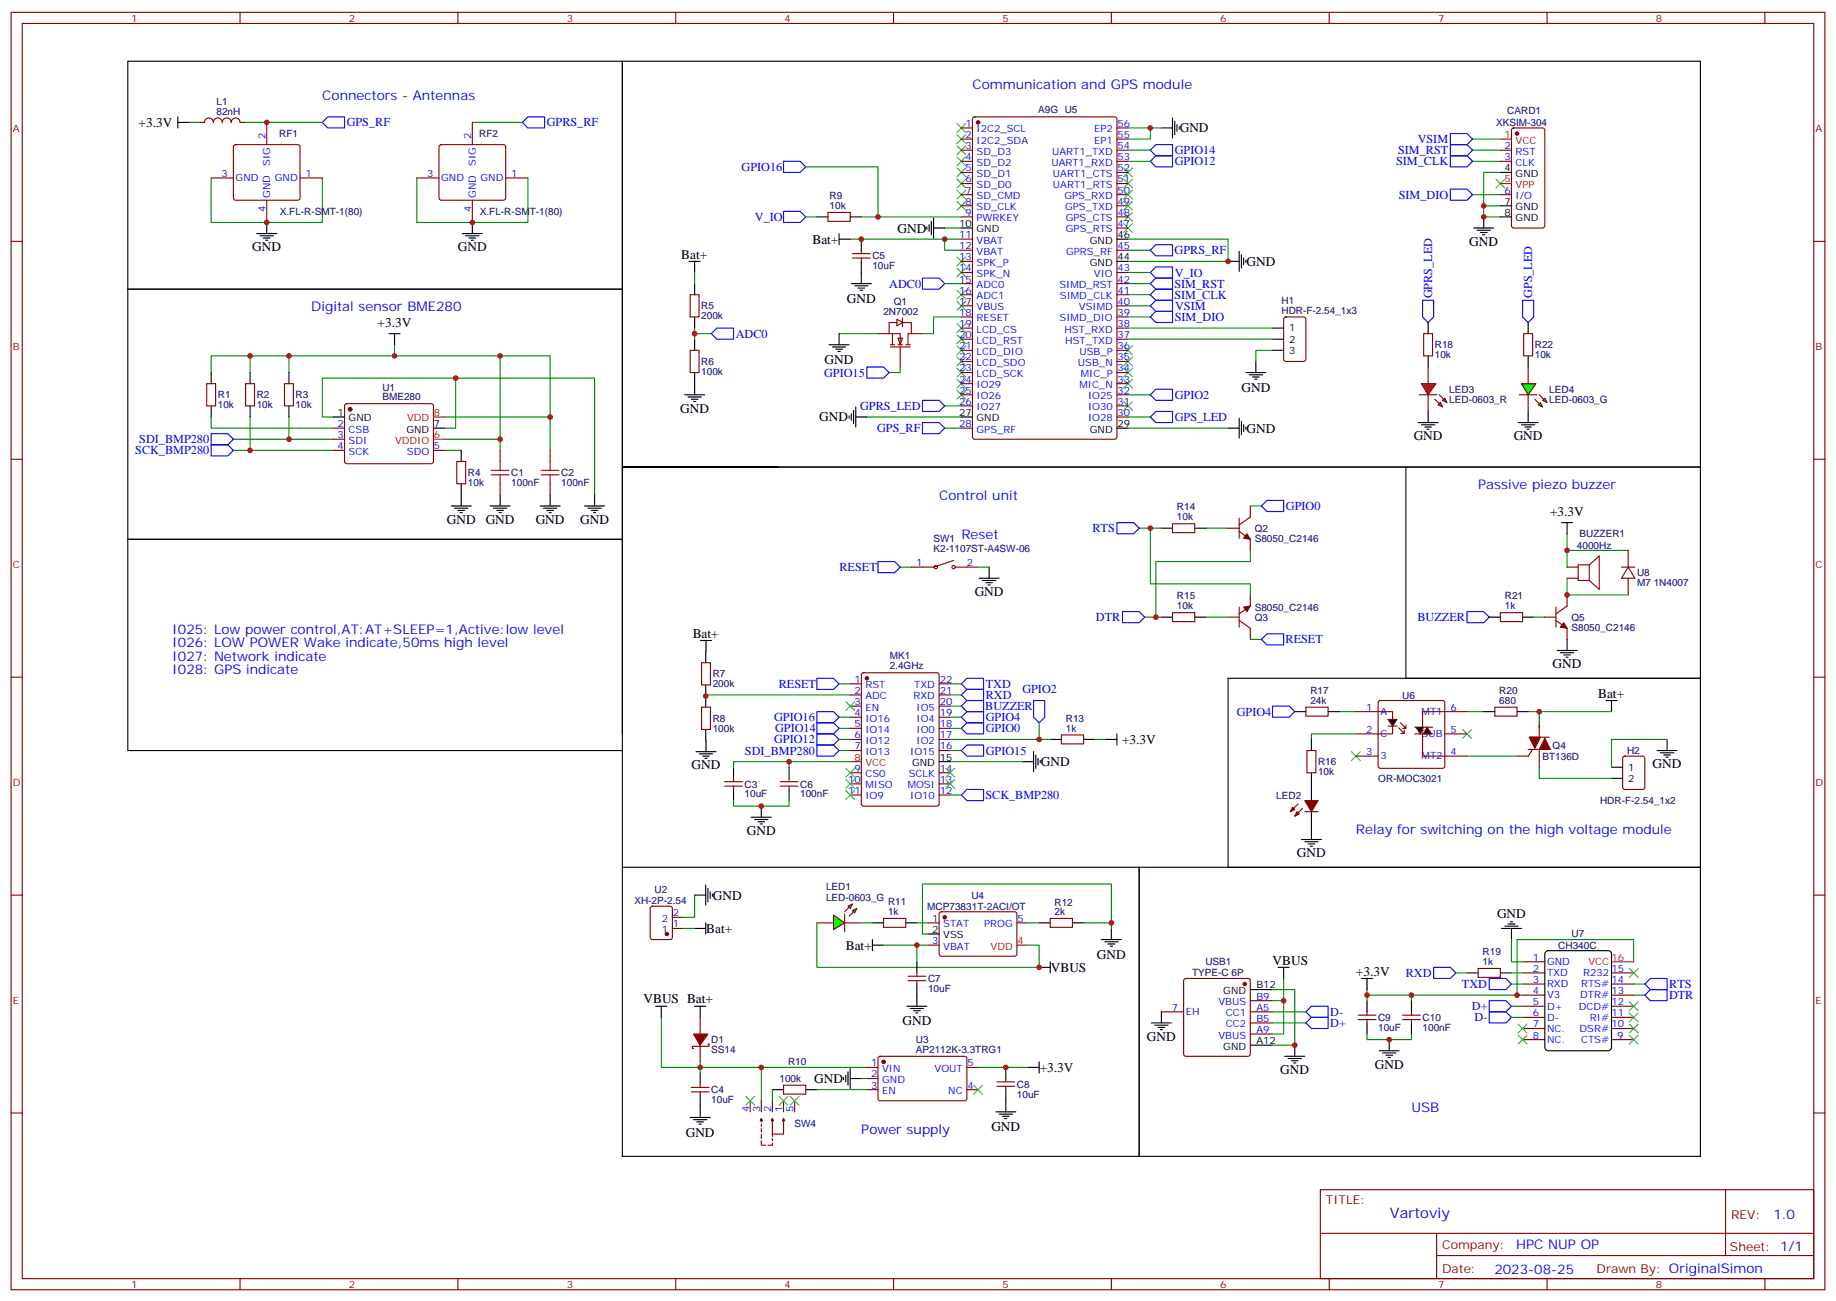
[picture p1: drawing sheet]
<svg xmlns="http://www.w3.org/2000/svg" width="583mm" height="413mm" viewBox="0 0 583 413" stroke-linecap="round" stroke-linejoin="round" font-family="sans-serif">
<defs><g id="words">
<text font-size="4.6" fill="#00f" x="441.2" y="386.5">Vartoviy</text>
<g font-size="4.2" fill="#00f">
<text x="308.7" y="28.3">Communication and GPS module</text>
<text x="102.3" y="31.8">Connectors - Antennas</text>
<text x="98.8" y="98.8">Digital sensor BME280</text>
<text x="469.2" y="155.3">Passive piezo buzzer</text>
<text x="298.1" y="158.8">Control unit</text>
<text x="305.2" y="171.1">Reset</text>
<text x="54.7" y="201.1">I025: Low power control,AT:AT+SLEEP=1,Active:low level</text>
<text x="54.7" y="205.4">I026: LOW POWER Wake indicate,50ms high level</text>
<text x="54.7" y="209.6">I027: Network indicate</text>
<text x="54.7" y="213.8">I028: GPS indicate</text>
<text x="430.4" y="264.6">Relay for switching on the high voltage module</text>
<text x="448" y="352.8">USB</text>
<text x="273.4" y="359.9">Power supply</text>
<text x="562.9" y="386.8">1.0</text>
<text x="481.3" y="396.3">HPC NUP OP</text>
<text x="474.4" y="404.1">2023-08-25</text>
</g>
<g font-size="4.2">
<text x="44" y="40.3">+3.3V</text>
<text x="374.5" y="42">GND</text>
<text x="257.9" y="77.3">Bat+</text>
<text x="284.9" y="73.8">GND</text>
<text x="466.4" y="78">GND</text>
<text x="80.1" y="79.8">GND</text>
<text x="145.3" y="79.8">GND</text>
<text x="216.3" y="82.2">Bat+</text>
<text x="395.6" y="84.3">GND</text>
<text x="268.8" y="96.1">GND</text>
<text x="119.9" y="103.8">+3.3V</text>
<text x="261.8" y="115.5">GND</text>
<text x="394.1" y="124.3">GND</text>
<text x="215.9" y="130.9">GND</text>
<text x="260" y="133.7">GND</text>
<text x="395.6" y="137.3">GND</text>
<text x="448.7" y="139.7">GND</text>
<text x="480.5" y="139.7">GND</text>
<text x="141.8" y="166.2">GND</text>
<text x="154.2" y="166.2">GND</text>
<text x="170" y="166.2">GND</text>
<text x="184.1" y="166.2">GND</text>
<text x="492" y="163.8">+3.3V</text>
<text x="309.4" y="189.1">GND</text>
<text x="219.9" y="202.5">Bat+</text>
<text x="492.8" y="212.1">GND</text>
<text x="507.3" y="221.6">Bat+</text>
<text x="356.2" y="236">+3.3V</text>
<text x="219.5" y="244.2">GND</text>
<text x="330.4" y="243.2">GND</text>
<text x="524.6" y="243.8">GND</text>
<text x="237.1" y="265">GND</text>
<text x="411.7" y="272">GND</text>
<text x="226.3" y="285.4">GND</text>
<text x="475.2" y="291.4">GND</text>
<text x="224.2" y="296">Bat+</text>
<text x="268.5" y="301.3">Bat+</text>
<text x="348.2" y="304.2">GND</text>
<text x="333.6" y="308.4">VBUS</text>
<text x="403.9" y="306.2">VBUS</text>
<text x="430.4" y="309.8">+3.3V</text>
<text x="204.3" y="318.2">VBUS Bat+</text>
<text x="286.5" y="325.4">GND</text>
<text x="364.1" y="330.2">GND</text>
<text x="330" y="340.1">+3.3V</text>
<text x="406.4" y="340.8">GND</text>
<text x="436.4" y="339.1">GND</text>
<text x="258.4" y="343.6">GND</text>
<text x="314.7" y="358.9">GND</text>
<text x="217.7" y="360.7">GND</text>
</g>
<g font-size="3.9" fill="#00f">
<text x="110" y="40.1">GPS_RF</text>
<text x="173.5" y="40.1">GPRS_RF</text>
<text x="450" y="45.4">VSIM</text>
<text x="372.9" y="48.9">GPIO14</text>
<text x="372.9" y="52.4">GPIO12</text>
<text x="443.1" y="52.4">SIM_CLK</text>
<text x="443.8" y="48.9">SIM_RST</text>
<text x="235.4" y="54.2">GPIO16</text>
<text x="444" y="63">SIM_DIO</text>
<text x="239.6" y="70.1">V_IO</text>
<text x="372.9" y="80.7">GPRS_RF</text>
<text x="372.9" y="87.7">V_IO</text>
<text x="282.3" y="91.3">ADC0</text>
<text x="372.8" y="94.8">SIM_CLK</text>
<text x="372.8" y="91.3">SIM_RST</text>
<text x="454.6" y="94.7" transform="rotate(-90 454.6 94.7)">GPRS_LED</text>
<text x="486.3" y="94.6" transform="rotate(-90 486.3 94.6)">GPS_LED</text>
<text x="372.9" y="101.9">SIM_DIO</text>
<text x="373" y="98.3">VSIM</text>
<text x="233.5" y="107.1">ADC0</text>
<text x="261.6" y="119.5">GPIO15</text>
<text x="273" y="130.1">GPRS_LED</text>
<text x="372.9" y="126.5">GPIO2</text>
<text x="278.4" y="137.1">GPS_RF</text>
<text x="372.9" y="133.6">GPS_LED</text>
<text x="44.2" y="140.6">SDI_BMP280</text>
<text x="42.9" y="144.2">SCK_BMP280</text>
<text x="408.2" y="161.8">GPIO0</text>
<text x="346.8" y="168.9">RTS</text>
<text x="266.5" y="181.3">RESET</text>
<text x="347.9" y="197.1">DTR</text>
<text x="449.9" y="197.1">BUZZER</text>
<text x="408.1" y="204.2">RESET</text>
<text x="247.2" y="218.2">RESET</text>
<text x="312.9" y="218.3">TXD</text>
<text x="312.9" y="221.8">RXD</text>
<text x="324.5" y="220">GPIO2</text>
<text x="312.7" y="225.3">BUZZER</text>
<text x="392.6" y="227.1">GPIO4</text>
<text x="245.7" y="228.8">GPIO16</text>
<text x="246" y="232.4">GPIO14</text>
<text x="312.9" y="232.4">GPIO0</text>
<text x="312.9" y="228.8">GPIO4</text>
<text x="236.5" y="239.4">SDI_BMP280</text>
<text x="245.7" y="235.9">GPIO12</text>
<text x="312.9" y="239.4">GPIO15</text>
<text x="312.8" y="253.6">SCK_BMP280</text>
<text x="446.2" y="310">RXD</text>
<text x="464.1" y="313.5">TXD</text>
<text x="529.8" y="317.1">DTR</text>
<text x="529.9" y="313.5">RTS</text>
<text x="422.3" y="322.3">D-</text>
<text x="467.2" y="320.5">D+</text>
<text x="422.2" y="325.9">D+</text>
<text x="468" y="324.1">D-</text>
</g>
<g font-size="3.9" fill="#800">
<text x="420.9" y="382.1">TITLE:</text>
<text x="549.5" y="386.8">REV:</text>
<text x="457.8" y="396.3">Company:</text>
<text x="549.1" y="396.9">Sheet: 1/1</text>
<text x="457.8" y="404">Date:</text>
<text x="506.8" y="404.1">Drawn By: OriginalSimon</text>
</g>
<g font-size="3.2" fill="#800">
<text x="41.6" y="6.9">1</text>
<text x="110.8" y="6.9">2</text>
<text x="179.9" y="6.9">3</text>
<text x="249.1" y="6.9">4</text>
<text x="318.2" y="6.9">5</text>
<text x="387.3" y="6.9">6</text>
<text x="456.5" y="6.9">7</text>
<text x="525.6" y="6.9">8</text>
<text x="4.1" y="42">A</text>
<text x="576.3" y="42">A</text>
<text x="4.1" y="111.2">B</text>
<text x="576.3" y="111.2">B</text>
<text x="4.1" y="180.3">C</text>
<text x="576.3" y="180.3">C</text>
<text x="4.1" y="249.4">D</text>
<text x="576.3" y="249.4">D</text>
<text x="4.1" y="318.6">E</text>
<text x="576.3" y="318.6">E</text>
<text x="41.6" y="408.7">1</text>
<text x="110.8" y="408.7">2</text>
<text x="179.9" y="408.7">3</text>
<text x="249.1" y="408.7">4</text>
<text x="318.2" y="408.7">5</text>
<text x="387.3" y="408.7">6</text>
<text x="456.5" y="408.7">7</text>
<text x="525.6" y="408.7">8</text>
</g>
<g font-size="3.2" fill="#000080">
<text x="68.7" y="33.3">L1</text>
<text x="329.6" y="35.8">A9G U5</text>
<text x="68.7" y="36.4">82nH</text>
<text x="474.9" y="40">XKSIM-304</text>
<text x="478.4" y="36.1">CARD1</text>
<text x="88.6" y="43.5">RF1</text>
<text x="152.1" y="43.5">RF2</text>
<text x="263.3" y="63.3">R9</text>
<text x="88.8" y="68.2">X.FL-R-SMT-1(80)</text>
<text x="152.3" y="68.2">X.FL-R-SMT-1(80)</text>
<text x="263.3" y="66.4">10k</text>
<text x="276.9" y="82.3">C5</text>
<text x="276.9" y="85.5">10uF</text>
<text x="222.6" y="101.4">200k</text>
<text x="222.6" y="98.2">R5</text>
<text x="280.4" y="100">2N7002</text>
<text x="283.7" y="96.7">Q1</text>
<text x="406.8" y="99.5">HDR-F-2.54_1x3</text>
<text x="406.8" y="96.4">H1</text>
<text x="455.4" y="113.7">10k</text>
<text x="455.4" y="110.5">R18</text>
<text x="487.2" y="113.7">10k</text>
<text x="487.2" y="110.5">R22</text>
<text x="222.6" y="119">100k</text>
<text x="222.6" y="115.8">R6</text>
<text x="121.4" y="124">U1</text>
<text x="460" y="124.7">LED3</text>
<text x="491.8" y="124.7">LED4</text>
<text x="69.1" y="129.6">10k</text>
<text x="69.1" y="126.4">R1</text>
<text x="81.5" y="129.6">10k</text>
<text x="81.5" y="126.4">R2</text>
<text x="93.8" y="129.6">10k</text>
<text x="93.8" y="126.4">R3</text>
<text x="121.4" y="127">BME280</text>
<text x="460" y="127.9">LED-0603_R</text>
<text x="491.8" y="127.9">LED-0603_G</text>
<text x="148.5" y="154.3">10k</text>
<text x="148.5" y="151.1">R4</text>
<text x="162.3" y="154.3">100nF</text>
<text x="162.3" y="151.1">C1</text>
<text x="178.2" y="154.3">100nF</text>
<text x="178.2" y="151.1">C2</text>
<text x="373.6" y="162">R14</text>
<text x="373.6" y="165.1">10k</text>
<text x="296.3" y="172">SW1</text>
<text x="398.3" y="171.9">S8050_C2146</text>
<text x="398.3" y="168.7">Q2</text>
<text x="501.4" y="170.5">BUZZER1</text>
<text x="296.3" y="175.2">K2-1107ST-A4SW-06</text>
<text x="500.6" y="174">4000Hz</text>
<text x="519.6" y="182.8">U8</text>
<text x="373.6" y="190.2">R15</text>
<text x="477.7" y="190.2">R21</text>
<text x="519.6" y="186">M7 1N4007</text>
<text x="373.6" y="193.4">10k</text>
<text x="398.3" y="194">S8050_C2146</text>
<text x="398.3" y="197.2">Q3</text>
<text x="477.7" y="193.4">1k</text>
<text x="498.8" y="197">Q5</text>
<text x="498.8" y="200.1">S8050_C2146</text>
<text x="282.4" y="209">MK1</text>
<text x="226.2" y="214.9">R7</text>
<text x="282.4" y="212.2">2.4GHz</text>
<text x="226.2" y="218.1">200k</text>
<text x="415.9" y="220.1">R17</text>
<text x="445.1" y="221.7">U6</text>
<text x="475.9" y="220.3">R20</text>
<text x="415.9" y="223.3">24k</text>
<text x="475.9" y="223.3">680</text>
<text x="226.2" y="232.2">100k</text>
<text x="226.2" y="229.1">R8</text>
<text x="338.3" y="232.2">1k</text>
<text x="338.3" y="229">R13</text>
<text x="492.8" y="237.6">Q4</text>
<text x="516.5" y="239.3">H2</text>
<text x="418.4" y="246">10k</text>
<text x="418.4" y="242.8">R16</text>
<text x="489.6" y="241.1">BT136D</text>
<text x="236.4" y="249.9">C3</text>
<text x="254" y="249.9">C6</text>
<text x="437.5" y="248.1">OR-MOC3021</text>
<text x="236.4" y="253">10uF</text>
<text x="254" y="253">100nF</text>
<text x="405.1" y="253.4">LED2</text>
<text x="507.9" y="255.2">HDR-F-2.54_1x2</text>
<text x="201.4" y="286.9">XH-2P-2.54</text>
<text x="207.8" y="283.4">U2</text>
<text x="262.2" y="285.8">LED-0603_G</text>
<text x="262.2" y="282.6">LED1</text>
<text x="281.9" y="287.2">R11</text>
<text x="308.3" y="285.1">U4</text>
<text x="334.7" y="287.3">R12</text>
<text x="281.9" y="290.4">1k</text>
<text x="294.3" y="288.7">MCP73831T-2ACI/OT</text>
<text x="334.7" y="290.4">2k</text>
<text x="498.8" y="297.3">U7</text>
<text x="470.6" y="303.1">R19</text>
<text x="494.6" y="301">CH340C</text>
<text x="294.6" y="311.6">C7</text>
<text x="378.4" y="309.8">TYPE-C 6P</text>
<text x="382.6" y="306.1">USB1</text>
<text x="470.6" y="306.2">1k</text>
<text x="294.6" y="314.8">10uF</text>
<text x="437.4" y="324">C9</text>
<text x="451.6" y="324">C10</text>
<text x="437.4" y="327.1">10uF</text>
<text x="451.6" y="327.1">100nF</text>
<text x="225.8" y="334.2">SS14</text>
<text x="225.8" y="331">D1</text>
<text x="290.7" y="334">AP2112K-3.3TRG1</text>
<text x="290.7" y="330.9">U3</text>
<text x="250.1" y="338.1">R10</text>
<text x="225.8" y="346.9">C4</text>
<text x="247.4" y="343.4">100k</text>
<text x="322.8" y="345.1">C8</text>
<text x="225.8" y="350.1">10uF</text>
<text x="322.8" y="348.3">10uF</text>
<text x="252.2" y="357.5">SW4</text>
</g>
<g font-size="3.2" fill="#00f">
<text x="306.5" y="40.3">1</text>
<text x="354.7" y="40.3">56</text>
<text x="84.3" y="44.1" transform="rotate(-90 84.3 44.1)">2</text>
<text x="149.6" y="44.1" transform="rotate(-90 149.6 44.1)">2</text>
<text x="306.5" y="43.8">2</text>
<text x="306.5" y="47.3">3</text>
<text x="310" y="42">I2C2_SCL</text>
<text x="310" y="45.5">I2C2_SDA</text>
<text x="347.3" y="45.5">EP1</text>
<text x="347.3" y="42">EP2</text>
<text x="354.7" y="47.3">54</text>
<text x="354.7" y="43.8">55</text>
<text x="477.6" y="47.3">2</text>
<text x="85.7" y="52.6" transform="rotate(-90 85.7 52.6)">SIG</text>
<text x="151" y="52.6" transform="rotate(-90 151 52.6)">SIG</text>
<text x="306.5" y="50.8">4</text>
<text x="310" y="49.1">SD_D3</text>
<text x="310" y="52.6">SD_D2</text>
<text x="333.7" y="52.6">UART1_RXD</text>
<text x="334" y="49.1">UART1_TXD</text>
<text x="354.7" y="50.8">53</text>
<text x="477.6" y="50.8">3</text>
<text x="481.1" y="49.1">RST</text>
<text x="481.1" y="52.6">CLK</text>
<text x="70.3" y="56.1">3</text>
<text x="74.8" y="57.5">GND</text>
<text x="87.3" y="57.5">GND</text>
<text x="97" y="56.1">1</text>
<text x="135.6" y="56.1">3</text>
<text x="140.1" y="57.5">GND</text>
<text x="152.5" y="57.5">GND</text>
<text x="162.3" y="56.1">1</text>
<text x="306.5" y="54.4">5</text>
<text x="306.5" y="57.9">6</text>
<text x="310" y="56.1">SD_D1</text>
<text x="310" y="59.7">SD_D0</text>
<text x="334.2" y="56.1">UART1_CTS</text>
<text x="334.2" y="59.7">UART1_RTS</text>
<text x="354.7" y="57.9">51</text>
<text x="354.7" y="54.4">52</text>
<text x="85.7" y="62.8" transform="rotate(-90 85.7 62.8)">GND</text>
<text x="151" y="62.8" transform="rotate(-90 151 62.8)">GND</text>
<text x="306.5" y="61.4">7</text>
<text x="306.5" y="64.9">8</text>
<text x="310" y="63.2">SD_CMD</text>
<text x="337.9" y="63.2">GPS_RXD</text>
<text x="354.7" y="64.9">49</text>
<text x="354.7" y="61.4">50</text>
<text x="477.6" y="61.4">6</text>
<text x="481.1" y="63.2">I/O</text>
<text x="84.3" y="67.3" transform="rotate(-90 84.3 67.3)">4</text>
<text x="149.6" y="67.3" transform="rotate(-90 149.6 67.3)">4</text>
<text x="306.5" y="68.5">9</text>
<text x="310" y="66.7">SD_CLK</text>
<text x="310" y="70.2">PWRKEY</text>
<text x="338.1" y="66.7">GPS_TXD</text>
<text x="338.3" y="70.2">GPS_CTS</text>
<text x="354.7" y="68.5">48</text>
<text x="304.5" y="75.5">11</text>
<text x="310" y="77.3">VBAT</text>
<text x="338.3" y="73.8">GPS_RTS</text>
<text x="354.7" y="72">47</text>
<text x="304.5" y="79.1">12</text>
<text x="304.5" y="82.6">13</text>
<text x="310" y="80.8">VBAT</text>
<text x="338.4" y="80.8">GPRS_RF</text>
<text x="354.7" y="79.1">45</text>
<text x="304.5" y="86.1">14</text>
<text x="304.5" y="89.6">15</text>
<text x="310" y="84.3">SPK_P</text>
<text x="310" y="87.9">SPK_N</text>
<text x="347.2" y="87.9">VIO</text>
<text x="354.7" y="89.6">42</text>
<text x="354.7" y="86.1">43</text>
<text x="304.5" y="93.2">16</text>
<text x="310" y="91.4">ADC0</text>
<text x="310" y="94.9">ADC1</text>
<text x="336.3" y="91.4">SIMD_RST</text>
<text x="336.4" y="94.9">SIMD_CLK</text>
<text x="354.7" y="93.2">41</text>
<text x="304.5" y="96.7">17</text>
<text x="304.5" y="100.2">18</text>
<text x="310" y="98.5">VBUS</text>
<text x="310" y="102">RESET</text>
<text x="336.3" y="102">SIMD_DIO</text>
<text x="342.4" y="98.5">VSIMD</text>
<text x="354.7" y="100.2">39</text>
<text x="354.7" y="96.7">40</text>
<text x="304.5" y="103.8">19</text>
<text x="304.5" y="107.3">20</text>
<text x="310" y="105.5">LCD_CS</text>
<text x="337.9" y="105.5">HST_RXD</text>
<text x="354.7" y="107.3">37</text>
<text x="354.7" y="103.8">38</text>
<text x="304.5" y="110.8">21</text>
<text x="310" y="109">LCD_RST</text>
<text x="310" y="112.6">LCD_DIO</text>
<text x="338.1" y="109">HST_TXD</text>
<text x="342.6" y="112.6">USB_P</text>
<text x="354.7" y="110.8">36</text>
<text x="304.5" y="114.3">22</text>
<text x="304.5" y="117.9">23</text>
<text x="310" y="116.1">LCD_SDO</text>
<text x="310" y="119.6">LCD_SCK</text>
<text x="342.2" y="116.1">USB_N</text>
<text x="343.1" y="119.6">MIC_P</text>
<text x="354.7" y="117.9">34</text>
<text x="354.7" y="114.3">35</text>
<text x="304.5" y="121.4">24</text>
<text x="304.5" y="124.9">25</text>
<text x="310" y="123.2">IO29</text>
<text x="342.6" y="123.2">MIC_N</text>
<text x="354.7" y="124.9">32</text>
<text x="354.7" y="121.4">33</text>
<text x="304.5" y="128.4">26</text>
<text x="310" y="126.7">IO26</text>
<text x="310" y="130.2">IO27</text>
<text x="345.4" y="130.2">IO30</text>
<text x="345.4" y="126.7">IO25</text>
<text x="354.7" y="132">30</text>
<text x="354.7" y="128.4">31</text>
<text x="107.2" y="135.5">2</text>
<text x="110.7" y="137.3">CSB</text>
<text x="304.5" y="135.5">28</text>
<text x="310" y="137.3">GPS_RF</text>
<text x="345.4" y="133.7">IO28</text>
<text x="107.2" y="139">3</text>
<text x="107.2" y="142.6">4</text>
<text x="110.7" y="140.8">SDI</text>
<text x="137.8" y="142.6">5</text>
<text x="110.7" y="144.3">SCK</text>
<text x="129.2" y="144.3">SDO</text>
<text x="290.8" y="179.6">1</text>
<text x="306.9" y="179.6">2</text>
<text x="271.2" y="216.6">1</text>
<text x="271.2" y="220.2">2</text>
<text x="274.7" y="218.4">RST</text>
<text x="274.7" y="221.9">ADC</text>
<text x="290" y="221.9">RXD</text>
<text x="290.2" y="218.4">TXD</text>
<text x="298.3" y="220.2">21</text>
<text x="298.3" y="216.6">22</text>
<text x="271.2" y="223.7">3</text>
<text x="271.2" y="227.2">4</text>
<text x="274.7" y="225.5">EN</text>
<text x="290.9" y="225.5">IO5</text>
<text x="298.3" y="227.2">19</text>
<text x="298.3" y="223.7">20</text>
<text x="433.7" y="225.5">1</text>
<text x="438.1" y="226.9">A</text>
<text x="451.3" y="226.9">MT1</text>
<text x="460.4" y="225.5">6</text>
<text x="271.2" y="230.8">5</text>
<text x="274.7" y="229">IO16</text>
<text x="274.7" y="232.5">IO14</text>
<text x="290.9" y="232.5">IO0</text>
<text x="290.9" y="229">IO4</text>
<text x="298.3" y="230.8">18</text>
<text x="433.7" y="232.5">2</text>
<text x="438.1" y="233.9">C</text>
<text x="451.2" y="233.9">SUB</text>
<text x="460.4" y="232.5">5</text>
<text x="271.2" y="234.3">6</text>
<text x="271.2" y="237.8">7</text>
<text x="274.7" y="236">IO12</text>
<text x="274.7" y="239.6">IO13</text>
<text x="288.9" y="239.6">IO15</text>
<text x="290.9" y="236">IO2</text>
<text x="298.3" y="237.8">16</text>
<text x="298.3" y="234.3">17</text>
<text x="433.7" y="239.6">3</text>
<text x="460.4" y="239.6">4</text>
<text x="271.2" y="244.9">9</text>
<text x="298.3" y="244.9">14</text>
<text x="438.1" y="241">3</text>
<text x="451.3" y="241">MT2</text>
<text x="269.2" y="248.4">10</text>
<text x="269.2" y="251.9">11</text>
<text x="274.7" y="246.6">CS0</text>
<text x="274.7" y="250.2">MISO</text>
<text x="288.1" y="250.2">MOSI</text>
<text x="288.4" y="246.6">SCLK</text>
<text x="298.3" y="251.9">12</text>
<text x="298.3" y="248.4">13</text>
<text x="274.7" y="253.7">IO9</text>
<text x="288.9" y="253.7">IO10</text>
<text x="210.1" y="292.5">2</text>
<text x="213.6" y="290.7">2</text>
<text x="295.9" y="292.5">1</text>
<text x="323" y="292.5">5</text>
<text x="210.1" y="296">1</text>
<text x="213.6" y="294.3">1</text>
<text x="295.9" y="299.5">3</text>
<text x="299.4" y="294.3">STAT</text>
<text x="312.4" y="294.3">PROG</text>
<text x="299.4" y="301.3">VBAT</text>
<text x="486.6" y="304.8">1</text>
<text x="486.6" y="311.9">3</text>
<text x="486.6" y="308.4">2</text>
<text x="491.1" y="309.8">TXD</text>
<text x="491.1" y="306.2">GND</text>
<text x="502.6" y="309.8">R232</text>
<text x="511.5" y="308.4">15</text>
<text x="511.5" y="311.9">14</text>
<text x="398.8" y="317.2">B9</text>
<text x="486.6" y="315.4">4</text>
<text x="491.1" y="316.8">V3</text>
<text x="491.1" y="313.3">RXD</text>
<text x="501.6" y="316.8">DTR#</text>
<text x="501.9" y="313.3">RTS#</text>
<text x="511.5" y="315.4">13</text>
<text x="371.9" y="320.7">7</text>
<text x="376.4" y="322.1">EH</text>
<text x="386.7" y="318.9">VBUS</text>
<text x="389.1" y="322.5">CC1</text>
<text x="398.8" y="320.7">A5</text>
<text x="486.6" y="322.5">6</text>
<text x="486.6" y="318.9">5</text>
<text x="491.1" y="323.9">D-</text>
<text x="491.1" y="320.4">D+</text>
<text x="501.1" y="320.4">DCD#</text>
<text x="504.7" y="323.9">RI#</text>
<text x="511.5" y="318.9">12</text>
<text x="511.5" y="322.5">11</text>
<text x="386.7" y="329.5">VBUS</text>
<text x="389.1" y="326">CC2</text>
<text x="398.8" y="327.8">A9</text>
<text x="398.8" y="324.2">B5</text>
<text x="486.6" y="329.5">8</text>
<text x="486.6" y="326">7</text>
<text x="491.1" y="327.4">NC.</text>
<text x="501.4" y="327.4">DSR#</text>
<text x="511.5" y="326">10</text>
<text x="513.3" y="329.5">9</text>
<text x="491.1" y="330.9">NC.</text>
<text x="501.9" y="330.9">CTS#</text>
<text x="276.5" y="338.3">1</text>
<text x="276.5" y="341.9">2</text>
<text x="280" y="340.1">VIN</text>
<text x="296.7" y="340.1">VOUT</text>
<text x="307.1" y="338.3">5</text>
<text x="276.5" y="345.4">3</text>
<text x="280" y="343.6">GND</text>
<text x="280" y="347.2">EN</text>
<text x="301" y="347.2">NC</text>
<text x="307.1" y="345.4">4</text>
<text x="237.8" y="352.8" transform="rotate(-90 237.8 352.8)">4</text>
<text x="241.3" y="352.8" transform="rotate(-90 241.3 352.8)">3</text>
<text x="244.8" y="352.8" transform="rotate(-90 244.8 352.8)">2</text>
<text x="248.4" y="352.8" transform="rotate(-90 248.4 352.8)">1</text>
<text x="251.9" y="352.8" transform="rotate(-90 251.9 352.8)">5</text>
</g>
<g font-size="3.2" fill="#f00">
<text x="477.6" y="43.8">1</text>
<text x="481.1" y="45.5">VCC</text>
<text x="477.6" y="57.9">5</text>
<text x="481.1" y="59.7">VPP</text>
<text x="137.8" y="132">8</text>
<text x="129.2" y="133.7">VDD</text>
<text x="125.4" y="140.8">VDDIO</text>
<text x="137.8" y="139">6</text>
<text x="271.2" y="241.3">8</text>
<text x="274.7" y="243.1">VCC</text>
<text x="323" y="299.5">4</text>
<text x="314.4" y="301.3">VDD</text>
<text x="511.5" y="304.8">16</text>
<text x="504.2" y="306.2">VCC</text>
</g>
<g font-size="3.2">
<text x="477.6" y="54.4">4</text>
<text x="481.1" y="56.1">GND</text>
<text x="477.6" y="64.9">7</text>
<text x="477.6" y="68.5">8</text>
<text x="481.1" y="66.7">GND</text>
<text x="481.1" y="70.2">GND</text>
<text x="304.5" y="72">10</text>
<text x="310" y="73.8">GND</text>
<text x="346" y="77.3">GND</text>
<text x="354.7" y="75.5">46</text>
<text x="354.7" y="82.6">44</text>
<text x="346" y="84.3">GND</text>
<text x="409.2" y="105.2">1</text>
<text x="409.2" y="112.2">3</text>
<text x="409.2" y="108.7">2</text>
<text x="107.2" y="132">1</text>
<text x="304.5" y="132">27</text>
<text x="110.7" y="133.7">GND</text>
<text x="129" y="137.3">GND</text>
<text x="137.8" y="135.5">7</text>
<text x="310" y="133.7">GND</text>
<text x="346" y="137.3">GND</text>
<text x="354.7" y="135.5">29</text>
<text x="289.5" y="243.1">GND</text>
<text x="298.3" y="241.3">15</text>
<text x="516.8" y="244.5">1</text>
<text x="516.8" y="248">2</text>
<text x="295.9" y="296">2</text>
<text x="299.4" y="297.8">VSS</text>
<text x="388.3" y="315.4">GND</text>
<text x="398.8" y="313.7">B12</text>
<text x="388.3" y="333.1">GND</text>
<text x="398.8" y="331.3">A12</text>
</g>
</g></defs>
<g fill="none" stroke="#870000" stroke-width=".35">
<path d="M3.5 3.9h575.8v405.4h-575.8zM7.1 7.4h568.6v398.3h-568.6zM76.2 3.9v3.5M145.3 3.9v3.5M214.5 3.9v3.5M283.6 3.9v3.5M352.8 3.9v3.5M421.9 3.9v3.5M491.1 3.9v3.5M560.2 3.9v3.5M3.5 76.6h3.6M575.7 76.6h3.6"/>
<path d="M3.5 145.7h3.6M575.7 145.7h3.6M302.7 177.8l-6.4 2.2h-7M303.4 180h7M372.2 166.2h7v2.8h-7zM389.8 167.6h3.5M393.3 168.7l3.6 2.4v3.6M393.3 164.4v6.4M396.9 160.5v3.6l-3.6 2.4M497.4 180h3.5M504.5 179.2l3.1-2.8v10.6l-3.1-2.8M504.5 179.2v5"/>
<path d="M504.5 179.2h-3.6v5h3.6M514.7 180h4.2M516.8 180l2.1 3.5h-4.2zM516.8 174.7v5.3M372.2 194.4h7v2.8h-7zM389.8 195.8h3.5M393.3 196.9l3.6 2.5v3.5M393.3 192.7v6.3M396.9 188.8v3.5l-3.6 2.5M476.2 194.4h7.1v2.8h-7.1zM490.4 195.8h3.5M493.9 196.9l3.5 2.5v3.5"/>
<path d="M493.9 192.7v6.3M497.4 188.8v3.5l-3.5 2.5M497.4 183.5h3.5M516.8 183.5v5.3M3.5 214.9h3.6M222.7 210.3h2.8v7h-2.8zM269.9 217h3.5M273.6 213.7l.5-.2h23.3l.6 .4 .1 41.2-.5 .6-23.5 .1-.6-.5-.1-41.1zM298.1 217h3.5M575.7 214.9h3.6M222.7 224.4h2.8v7.1h-2.8zM269.9 220.5h3.5"/>
<path d="M269.9 224h3.5M269.9 227.6h3.5M269.9 231.1h3.5M269.9 234.6h3.5M269.9 238.2h3.5M298.1 220.5h3.5M298.1 224h3.5M298.1 227.6h3.5M298.1 231.1h3.5M298.1 234.6h3.5M298.1 238.2h3.5M336.9 233.2h7.1v2.8h-7.1z"/>
<path d="M414.5 224.4h7.1v2.8h-7.1zM414.9 238.2h2.8v7h-2.8zM430.4 225.8h11.6v7.1h-11.6M430.4 239.9h7M437.7 222.5l.4-.2h19.8l.5 .2 .2 .5v20.1l-.2 .5-.5 .2h-19.8l-.4-.2-.3-.5v-20.1zM440.6 230.4h2.8M444 230.9l1.7 1.8h-1M444.5 229.3l1.8 1.8h-1.1M445.7 231.6v1.1M446.3 230v1.1M449.1 232.9h5.6M449.1 230.8h5.6"/>
<path d="M451.6 232.9v7h14.1M458.6 232.9h7.1M465.7 225.8h-14.1v5M474.5 224.4h7v2.8h-7zM485.1 237.8h7M485.4 233.9h6.4M486.5 237.8l-1.4 2.1h-3.6M488.6 229.3v4.6M488.6 237.8v5.7M230 249.4h5.7M230 248h5.7M232.8 247v1"/>
<path d="M232.8 249.4v1.1M247.6 249.4h5.7M247.6 248h5.7M250.5 247v1M250.5 249.4v1.1M269.9 245.2h3.5M269.9 248.7h3.5M269.9 252.3h3.5M298.1 245.2h3.5M298.1 248.7h3.5M298.1 252.3h3.5M412 255.1l-2.4 2.5"/>
<path d="M413.5 256.5l-2.5 2.5M414.2 257.6h4.2M515.3 240.1l.5-.2h5.6l.7 .5v9.4l-.5 .7h-5.8l-.7-.5v-9.4zM3.5 284h3.6M259.3 292.8h5.3M268.1 292.8h5.3M280.5 291.4h7v2.9h-7zM294.6 292.8h3.5M294.6 299.9h3.5M298.3 289.5l.5-.2 23.6 .1 .4 .6-.1 13-.6 .4h-23.6l-.4-.7v-12.7zM322.8 292.8h3.5M575.7 284h3.6"/>
<path d="M375.9 310.7l.5-.2h19.8l.5 .2 .2 .5v23.3l-.3 .5-.4 .2h-19.8l-.5-.3-.2-.4v-23.3zM396.9 317.5h7M469.2 307.3h7v2.8h-7zM483.3 308.7h7.1M483.3 312.2h7.1M483.3 315.8h7.1M483.3 319.3h7.1M483.3 305.2h7.1M511.5 308.7h7.1M511.5 312.2h7.1M511.5 315.8h7.1M511.5 319.3h7.1"/>
<path d="M222.2 322.8v5.3M222.2 331.6v5.3M224.7 331.3h.4v.7h-5.3v.7h.3M368.7 321.1h7M396.9 321.1h7M396.9 328.1h7M396.9 324.6h7M431.1 323.5h5.6M431.1 322.1h5.6M433.9 321.1v1M433.9 323.5v1.1M445.2 323.5h5.6"/>
<path d="M445.2 322.1h5.6M448 321.1v1M448 323.5v1.1M483.3 322.8h7.1M483.3 326.4h7.1M483.3 329.9h7.1M511.5 322.8h7.1M511.5 326.4h7.1M511.5 329.9h7.1M3.5 353.2h3.6M575.7 353.2h3.6M419.1 377.5h156.6v28.2h-156.6z"/>
<path d="M547.7 377.5v20.9M419.1 391.4h156.5M456 398.4h119.6M456 391.4v14.1M76.2 405.7v3.6M145.3 405.7v3.6M214.5 405.7v3.6M283.6 405.7v3.6M352.8 405.7v3.6M421.9 405.7v3.6M491.1 405.7v3.6M560.2 405.7v3.6"/>
<circle cx="297" cy="180" r=".53"/>
<circle cx="302.7" cy="180" r=".53"/>
</g>
<g fill="#870000" stroke="#870000" stroke-width=".35">
<path d="M394.8 192.7l2.1-.4-1.1 1.8z"/>
<path d="M395.8 169.4l1.1 1.7-2.1-.3z"/>
<path d="M496.4 197.6l1 1.8-2.1-.4z"/>
<path d="M485.4 233.9h3.5l-1.7 3.6z"/>
<path d="M490.4 234.3l1.7 3.5h-3.5z"/>
<path d="M414.2 254h4.2l-2.1 3.6z"/>
<path d="M411.7 257.6l.7 .7-1.4 .7z"/>
<path d="M410.3 256.2l.7 .7-1.4 .7z"/>
<path d="M220.1 328.1h4.6l-2.5 3.5z"/>
<circle cx="275.2" cy="215.2" r=".53"/>
<circle cx="395.1" cy="312.2" r=".53"/>
<circle cx="299.9" cy="291.1" r=".53"/>
</g>
<path d="M269.9 241.7h3.5M322.8 299.9h3.5M511.5 305.2h7.1" fill="none" stroke="#f00" stroke-width=".35"/>
<g fill="none" stroke="#000" stroke-width=".35">
<path d="M446.3 148.2h93.5v67h-93.5zM314 180v3.5M368.7 167.6h3.5M379.2 167.6h3.6M495.7 165.8h3.5M497.4 165.8v3.6M310.8 183.5h6.3M311.9 184.2h4.2M312.9 184.9h2.1M313.6 185.6h.7M368.7 195.8h3.5M379.2 195.8h3.6"/>
<path d="M472.7 195.8h3.5M483.3 195.8h3.5M224 206.8v3.5M224 217.3v7.1M389.8 215.2h150v60h-150zM494.2 206.4h6.4M495.3 207.1h4.2M496.4 207.8h2.1M497.1 208.5h.7M497.4 202.9v3.5M220.9 238.5h6.4M222 239.2h4.2"/>
<path d="M223 239.9h2.2M224 231.5v3.5M224.1 235v3.5M333.4 234.6h3.5M344 234.6h3.5M351 234.6h3.5M354.5 232.9v3.5M411 225.8h3.5M416.3 234.6v3.6M421.6 225.8h3.5M471 225.8h3.5M481.5 225.8h3.6"/>
<path d="M509.8 222.3h3.5M511.5 222.3v3.5M526 238.2h6.3M527 238.9h4.3M528.1 239.6h2.1M529.2 234.6v3.6M223.8 240.6h.7M232.8 243.5v3.5M232.8 250.5v3.5M238.5 259.3h6.3M241.7 255.8v3.5M250.5 243.5v3.5"/>
<path d="M250.5 250.5v3.5M298.1 241.7h3.5M416.3 245.2v8.8M416.3 257.6v8.8M511.5 243.5h3.6M511.5 247h3.6M528.8 240.3h.7M239.5 260h4.3M240.6 260.7h2.1M241.3 261.4h.7M361.6 275.2h178.2v91.7h-178.2zM413.1 266.4h6.4"/>
<path d="M414.2 267.1h4.2M415.2 267.8h2.1M415.9 268.5h.7M276.9 292.8h3.6M287.5 292.8h3.5M294.6 296.4h3.5M476.6 294.6h6.4M477.7 293.9h4.2M478.7 293.2h2.1M479.4 292.5h.7M479.8 294.6v3.5M396.9 314h7"/>
<path d="M405.7 307h3.5M407.5 307v3.5M432.2 310.5h3.5M433.9 310.5v3.5M433.9 317.5v3.6M448 317.5v3.6M465.7 308.7h3.5M476.2 308.7h3.6M490.6 302.1l.8-.4h19.1l.8 .4 .2 .6v29.7l-.5 .8-.5 .2h-19.1l-.8-.5-.2-.5v-29.7zM365.5 324.6h6.3M366.5 325.3h4.3M367.6 326h2.1"/>
<path d="M368.3 326.7h.7M368.7 321.1v3.5M396.9 331.6h7M407.8 335.2h6.4M408.9 335.9h4.2M409.9 336.6h2.1M410.6 337.3h.7M411 331.6v3.6M433.9 324.6v3.5M437.8 333.4h6.3M438.9 334.1h4.2M439.9 334.8h2.1"/>
<path d="M440.6 335.5h.7M441 329.9v3.5M448 324.6v3.5"/>
</g>
<g fill="none" stroke="#008700" stroke-width=".35">
<path d="M285.8 180h3.5M310.4 180h3.6M361.6 167.6h3.5M368.7 167.6h-3.6v17.6h31.8v3.6M382.8 167.6h7M396.9 174.7v3.5h-30v17.6h1.8M396.9 160.5h3.5M497.4 169.4v5.3M516.8 174.7h-19.4v5.3M363.4 195.8h3.5M382.8 195.8h7M486.8 195.8h3.6"/>
<path d="M497.4 183.5v5.3h19.4M266.3 217h3.6M396.9 202.9h3.5M269.9 220.5h-45.9v.4M301.6 234.6h31.8M301.6 231.1h3.6M347.5 234.6h3.5M425.1 225.8h5.3M430.4 232.9h-14.1v1.7M465.7 225.8h5.3M465.7 239.9h15.8M485.1 225.8h3.5v3.5"/>
<path d="M488.6 225.8h22.9M529.2 234.6h-17.7v8.9M232.8 254v1.8h17.7v-1.8M232.8 243.5v-1.8h17.7v1.8M250.5 241.7h19.4M488.6 243.5v3.5h22.9M291 292.8h3.6M479.8 298.1v7.1h3.5M403.9 317.5h3.6v10.6h-3.6M403.9 314h7.1v17.6h-7.1M407.5 310.5v7M433.9 317.5v-1.7h14.1v1.7"/>
<path d="M433.9 314v1.8M448 315.8h33.5M462.1 308.7h3.6M479.8 319.3h3.5M479.8 308.7h3.5M479.8 312.2h3.5M518.6 305.2v-7.1h-37.1v17.7h1.8M518.6 312.2h3.5M518.6 315.8h3.5M403.9 321.1h10.6M403.9 324.6h10.6M433.9 328.1v1.8h14.1v-1.8"/>
<path d="M479.8 322.8h3.5"/>
</g>
<g fill="none" stroke="#00f" stroke-width=".35">
<path d="M278.7 178.2h5.3l1.8 1.8-1.8 1.7h-5.3zM354.5 165.8h5.3l1.8 1.8-1.8 1.8h-5.3zM400.4 160.5l1.8-1.7h5.3v3.5h-5.3zM356.3 194.1h5.3l1.8 1.7-1.8 1.8h-5.3zM465.7 194.1h5.3l1.7 1.7-1.7 1.8h-5.3zM259.3 215.2h5.3l1.7 1.8-1.7 1.8h-5.3zM400.4 202.9l1.8-1.8h5.3v3.5h-5.3zM305.2 231.1l1.7-1.8h5.3v3.6h-5.3zM403.9 224h5.3l1.8 1.8-1.8 1.8h-5.3zM455.1 307h5.3l1.7 1.7-1.7 1.8h-5.3zM472.7 317.5h5.3l1.8 1.8-1.8 1.8h-5.3zM472.7 310.5h5.3l1.8 1.7-1.8 1.8h-5.3z"/>
<path d="M522.1 312.2l1.8-1.7h5.3v3.5h-5.3zM522.1 315.8l1.8-1.8h5.3v3.5h-5.3zM414.5 321.1l1.8-1.8h5.3v3.5h-5.3zM414.5 324.6l1.8-1.8h5.3v3.6h-5.3zM472.7 321.1h5.3l1.8 1.7-1.8 1.8h-5.3z"/>
</g>
<g fill="none" stroke="#3c3" stroke-width=".35">
<path d="M429 238.5l2.8 2.8M431.8 238.5l-2.8 2.8M464.3 231.5l2.8 2.8M467.1 231.5l-2.8 2.8M517.2 307.3l2.8 2.8M517.2 317.9l2.8 2.8M520 307.3l-2.8 2.8M520 317.9l-2.8 2.8M481.9 328.5l2.8 2.8M481.9 324.9l2.8 2.9M484.7 328.5l-2.8 2.8M484.7 324.9l-2.8 2.9"/>
<path d="M517.2 321.4l2.8 2.8M517.2 324.9l2.8 2.9M517.2 328.5l2.8 2.8M520 321.4l-2.8 2.8M520 324.9l-2.8 2.9M520 328.5l-2.8 2.8"/>
</g>
<path d="M440.6 228.3h2.8l-1.4 2.1zM449.4 230.8h2.5l-1.1 2.1zM453 230.8l1.4 2.1h-2.5z" fill="#000" stroke="#870000" stroke-width=".35"/>
<g fill="#0f0" stroke="#870000" stroke-width=".35">
<path d="M270.6 289l1.4-.7-.7 1.4z"/>
<path d="M269.2 287.5l1.4-.7-.7 1.5z"/>
</g>
<g fill="#870000" stroke="#870000" stroke-width=".35">
<path d="M269.5 290.7l1.4-1.4z"/>
<path d="M269.5 287.9l-1.4 1.4z"/>
</g>
<path d="M268.1 290v5.7z" fill="#f00" stroke="#870000" stroke-width=".35"/>
<path d="M264.6 290.4l3.5 2.4-3.5 2.2z" fill="#0f0" stroke="#870000" stroke-width=".35"/>
<g fill="none" stroke="#008700" stroke-width=".35">
<path d="M467.4 51.2h8.8M467.4 47.7h8.8M467.4 44.1h8.8M476.2 54.7h-5.2v10.6h5.2M269.9 75.9h30M299.9 72.4h5.3M305.2 75.9h-5.3v3.5h5.3M358.1 75.9h31.7v7h-31.7M358.1 79.4h7M467.4 61.8h8.8M471 65.3v3.5h5.2M358.1 86.5h7"/>
<path d="M358.1 90h7M358.1 93.5h7M358.1 97h7M67 118.2v-5.3h107.6v19.4M79.4 112.9v5.3M91.7 112.9v5.3M125.2 109.4v3.5M144.6 120h44.1v37M158.7 112.9v26.5M358.1 100.6h7M67 132.3v3.6h38.8M74.1 139.4h17.6"/>
<path d="M79.4 132.3v10.6h26.4M91.7 132.3v7.1h14.1M105.8 132.3h-3.5v-12.3h42.3v15.9h-3.5M141.1 139.4h17.6v3.5M141.1 132.3h33.5v10.6M275.2 132.3h30M299.9 135.9h5.3M299.9 128.8h5.3M358.1 135.9h31.7M358.1 132.3h7M74.1 142.9h5.3M141.1 142.9h5.3"/>
<path d="M301.6 217h3.6M301.6 220.5h3.6M301.6 241.7h23M220.5 284v7.1h-3.5M259.3 292.8v14.2h70.5v-7.1h-3.5M273.4 292.8h3.5M280.5 299.9h10.5M294.6 299.9h-3.6v5.3M326.3 292.8h3.5M344 292.8h8.8v1.8M209.9 322.8v15.9h65.3M222.2 336.9v3.6"/>
<path d="M310.4 338.7h15.9M259.3 345.8h15.9M273.4 342.2h1.8"/>
</g>
<g fill="none" stroke="#000" stroke-width=".35">
<path d="M476.2 54.7h3.6M259.3 68.8h3.5M266.3 75.9h3.6M266.3 74.1v3.5M269.9 68.8h3.5M294.2 72v.7M294.9 71.3v2.1M295.6 70.2v4.3M296.3 72.4h3.6M296.3 69.2v6.3M305.2 72.4h3.5M354.5 75.9h3.6"/>
<path d="M393.3 79.8v6.3M467.8 72.4h6.3M468.8 73.1h4.3M469.9 73.8h2.1M470.6 74.5h.7M471 68.8v3.6M476.2 68.8h3.6M476.2 65.3h3.6M40.6 91.8h157v79.3h-157zM354.5 82.9h3.6M389.8 82.9h3.5M394.1 80.8v4.3"/>
<path d="M394.8 81.9v2.1M395.5 82.6v.7M67 118.2v3.5M79.4 118.2v3.5M91.7 118.2v3.5M123.5 105.9h3.5M125.2 105.9v3.5M453.3 102.3v3.6M453.3 112.9v3.6M485.1 102.3v3.6M485.1 112.9v3.6M67 128.8v3.5"/>
<path d="M79.4 128.8v3.5M91.7 128.8v3.5M105.8 132.3h3.6M137.6 135.9h3.5M269.5 132v.7M270.2 131.3v2.1M270.9 130.2v4.2M271.6 132.3h3.6M271.6 129.2v6.3M305.2 132.3h3.5M354.5 135.9h3.6M389.8 135.9h3.5"/>
<path d="M393.3 132.7v6.3M394.1 133.7v4.3M394.8 134.8v2.1M395.5 135.5v.7M450.1 134.1h6.4M451.2 134.8h4.2M452.3 135.5h2.1M453 136.2h.7M453.3 130.6v3.5M481.9 134.1h6.3M483 134.8h4.2M484 135.5h2.1"/>
<path d="M484.7 136.2h.7M485.1 130.6v3.5M146.4 142.9v3.5M146.4 153.5v7M158.7 157v3.5M174.6 157v3.5M188.7 157v3.5M197.6 148.2v84.7M246.9 148.2h-49.3h248.7M143.2 160.5h6.4M144.3 161.3h4.2M145.3 162h2.2"/>
<path d="M146 162.7h.8M155.6 160.5h6.3M156.6 161.3h4.3M157.7 162h2.1M158.4 162.7h.7M171.4 160.5h6.4M172.5 161.3h4.2M173.6 162h2.1M174.3 162.7h.7M185.6 160.5h6.3M186.6 161.3h4.3M187.7 162h2.1"/>
<path d="M188.4 162.7h.7M328.1 238.5v6.4M328.8 239.6v4.2M324.6 241.7h3.5M329.5 240.6v2.1M330.2 241.3v.7M197.6 275.2h164v91.7h-164zM220.5 294.6h3.5M220.5 284h3.5M224 280.8v6.4M224 292.8v3.6M224.7 281.9v4.2"/>
<path d="M225.4 283v2.1M226.1 283.7v.7M276.9 299.9h3.6M276.9 298.1v3.6M329.8 292.8h3.6M340.4 292.8h3.6M349.6 298.1h6.4M350.7 298.8h4.2M351.7 299.5h2.1M352.8 294.6v3.5M208.1 319.3h3.6M209.9 319.3v3.5"/>
<path d="M220.5 319.3h3.5M222.2 319.3v3.5M287.9 319.3h6.3M291 305.2v3.5M291 312.2v7.1M329.8 307h3.6M333.4 305.2v3.5M352.4 300.2h.7M269.9 339.1v6.3M288.9 320h4.3M290 320.7h2.1M290.7 321.4h.7"/>
<path d="M319.3 338.7v3.5M326.3 338.7h3.5M329.8 336.9v3.6M219.1 354.6h6.3M220.1 355.3h4.3M221.2 356h2.1M221.9 356.7h.7M222.2 340.5v3.5M222.2 347.5v7.1M245.2 345.8h3.5M255.8 345.8h3.5M267.8 341.9v.7"/>
<path d="M268.5 341.2v2.1M269.2 340.1v4.2M269.9 342.2h3.5M316.1 352.8h6.3M317.1 353.5h4.3M318.2 354.2h2.1M318.9 354.9h.7M319.3 345.8v7"/>
</g>
<g fill="none" stroke="#870000" stroke-width=".35">
<path d="M308.9 37.3l.5-.2h44.4l.7 .4v101.2l-.4 .6-44.7 .1-.7-.5v-101.1zM305.2 47.7h3.5M305.2 51.2h3.5M305.2 40.6h3.5M305.2 44.1h3.5M305.2 54.7h3.5M305.2 58.2h3.5M354.5 47.7h3.6M354.5 51.2h3.6M354.5 40.6h3.6M354.5 44.1h3.6M354.5 54.7h3.6"/>
<path d="M354.5 58.2h3.6M476.2 47.7h3.6M476.2 51.2h3.6M480 40.8l.5-.2h9.2l.6 .4 .1 30.6-.5 .7-9.4 .1-.7-.5v-30.6zM262.8 67.4h7.1v2.8h-7.1zM305.2 61.8h3.5M305.2 65.3h3.5M305.2 68.8h3.5M305.2 75.9h3.5M305.2 79.4h3.5M354.5 61.8h3.6M354.5 65.3h3.6"/>
<path d="M354.5 68.8h3.6M354.5 79.4h3.6M354.5 72.4h3.6M476.2 61.8h3.6M305.2 82.9h3.5M305.2 86.5h3.5M305.2 90h3.5M305.2 93.5h3.5M305.2 97h3.5M354.5 86.5h3.6M354.5 90h3.6M354.5 93.5h3.6"/>
<path d="M354.5 97h3.6M305.2 100.6h3.5M305.2 104.1h3.5M305.2 107.6h3.5M305.2 111.2h3.5M305.2 114.7h3.5M305.2 118.2h3.5M354.5 100.6h3.6M354.5 104.1h3.6M354.5 107.6h3.6M354.5 111.2h3.6M354.5 114.7h3.6"/>
<path d="M354.5 118.2h3.6M451.9 105.9h2.8v7h-2.8zM483.7 105.9h2.8v7h-2.8zM65.6 121.7h2.8v7.1h-2.8zM78 121.7h2.8v7.1h-2.8zM90.3 121.7h2.8v7.1h-2.8zM105.8 135.9h3.6M105.8 139.4h3.6M109.6 128.3l.5-.2h27.1l.4 .7-.1 17.9-.6 .4h-27.1l-.4-.7v-17.6zM305.2 135.9h3.5M305.2 121.7h3.5M305.2 125.3h3.5"/>
<path d="M305.2 128.8h3.5M354.5 121.7h3.6M354.5 125.3h3.6M354.5 128.8h3.6M354.5 132.3h3.6M105.8 142.9h3.6M137.6 142.9h3.5M145 146.4h2.8v7.1h-2.8zM158.7 142.9v3.5M158.7 153.5v3.5M174.6 142.9v3.5M174.6 153.5v3.5"/>
<path d="M206.6 287.8l.5-.3h5.6l.7 .5v9.4l-.4 .7h-5.9l-.7-.4v-9.4zM213.4 294.6h3.6M213.4 291.1h3.6M333.4 291.4h7v2.9h-7zM288.2 311.2h5.7M288.2 309.8h5.7M291 308.7v1.1M291 311.2v1M275.2 338.7h3.5M278.9 335.4l.5-.2h27.1l.4 .7v13l-.7 .4-27.1-.1-.4-.6v-12.7zM306.9 338.7h3.5M219.4 346.5h5.7"/>
<path d="M219.4 345.1h5.7M222.2 344v1.1M222.2 346.5v1M248.7 344.3h7.1v2.9h-7.1zM275.2 342.2h3.5M275.2 345.8h3.5M306.9 345.8h3.5M316.4 344.7h5.7M316.4 343.3h5.7M319.3 342.2v1.1M319.3 344.7v1.1"/>
</g>
<g fill="#870000" stroke="#870000" stroke-width=".35">
<circle cx="280.5" cy="336.9" r=".53"/>
<circle cx="211.7" cy="296.4" r=".53"/>
<circle cx="111.1" cy="129.9" r=".53"/>
<circle cx="481.5" cy="42.4" r=".53"/>
<circle cx="310.4" cy="38.8" r=".53"/>
</g>
<g fill="none" stroke="#3c3" stroke-width=".35">
<path d="M303.7 39.2l2.9 2.8M306.6 39.2l-2.9 2.8M303.7 56.8l2.9 2.9M303.7 53.3l2.9 2.8M303.7 49.8l2.9 2.8M303.7 46.2l2.9 2.9M303.7 42.7l2.9 2.8M306.6 56.8l-2.9 2.9M306.6 53.3l-2.9 2.8M306.6 49.8l-2.9 2.8M306.6 46.2l-2.9 2.9M306.6 42.7l-2.9 2.8"/>
<path d="M356.7 53.3l2.8 2.8M356.7 56.8l2.8 2.9M359.5 53.3l-2.8 2.8M359.5 56.8l-2.8 2.9M474.8 56.8l2.9 2.9M477.7 56.8l-2.9 2.9M303.7 63.9l2.9 2.8M303.7 60.4l2.9 2.8M306.6 63.9l-2.9 2.8M306.6 60.4l-2.9 2.8M356.7 70.9l2.8 2.9M356.7 67.4l2.8 2.8"/>
<path d="M359.5 70.9l-2.8 2.9M359.5 67.4l-2.8 2.8M303.7 81.5l2.9 2.8M303.7 85.1l2.9 2.8M303.7 92.1l2.9 2.8M303.7 95.6l2.9 2.9M306.6 81.5l-2.9 2.8M306.6 85.1l-2.9 2.8M306.6 92.1l-2.9 2.8M306.6 95.6l-2.9 2.9M303.7 116.8l2.9 2.8M303.7 113.3l2.9 2.8"/>
<path d="M303.7 109.7l2.9 2.9M303.7 106.2l2.9 2.8M303.7 102.7l2.9 2.8M306.6 106.2l-2.9 2.8M306.6 109.7l-2.9 2.9M306.6 116.8l-2.9 2.8M306.6 113.3l-2.9 2.8M306.6 102.7l-2.9 2.8M356.7 109.7l2.8 2.9M356.7 113.3l2.8 2.8M356.7 116.8l2.8 2.8M359.5 109.7l-2.8 2.9"/>
<path d="M359.5 113.3l-2.8 2.8M359.5 116.8l-2.8 2.8M303.7 123.9l2.9 2.8M303.7 120.3l2.9 2.9M306.6 123.9l-2.9 2.8M306.6 120.3l-2.9 2.9M356.7 120.3l2.8 2.9M356.7 127.4l2.8 2.8M359.5 120.3l-2.8 2.9M359.5 127.4l-2.8 2.8M309 344.3l2.9 2.9M311.9 344.3l-2.9 2.9"/>
</g>
<g fill="none" stroke="#00f" stroke-width=".35">
<path d="M460.4 49.4h5.3l1.7 1.8-1.7 1.8h-5.3zM460.4 45.9h5.3l1.7 1.8-1.7 1.7h-5.3zM460.4 42.4h5.3l1.7 1.7-1.7 1.8h-5.3zM248.7 67.1h5.3l1.8 1.7-1.8 1.8h-5.3zM365.1 79.4l1.8-1.8h5.3v3.6h-5.3zM460.4 60h5.3l1.7 1.8-1.7 1.7h-5.3zM365.1 86.5l1.8-1.8h5.3v3.5h-5.3zM365.1 90l1.8-1.8h5.3v3.6h-5.3zM365.1 93.5l1.8-1.7h5.3v3.5h-5.3zM365.1 97l1.8-1.7h5.3v3.5h-5.3zM451.6 95.3h3.5v5.3l-1.8 1.7-1.7-1.7zM483.3 95.3h3.5v5.3l-1.7 1.7-1.8-1.7z"/>
<path d="M365.1 100.6l1.8-1.8h5.3v3.5h-5.3zM67 137.6h5.3l1.8 1.8-1.8 1.7h-5.3zM292.8 134.1h5.3l1.8 1.8-1.8 1.7h-5.3zM292.8 127h5.3l1.8 1.8-1.8 1.8h-5.3zM365.1 132.3l1.8-1.7h5.3v3.5h-5.3zM67 141.1h5.3l1.8 1.8-1.8 1.8h-5.3zM305.2 217l1.7-1.8h5.3v3.6h-5.3zM306.9 218.8h5.3v3.5h-5.3l-1.7-1.8z"/>
</g>
<path d="M155.9 150.7h5.7M155.9 149.3h5.7M158.7 146.4v2.9M158.7 150.7v2.8M171.8 150.7h5.6M171.8 149.3h5.6M174.6 146.4v2.9M174.6 150.7v2.8" fill="none" stroke="#a10000" stroke-width=".35"/>
<path d="M476.2 44.1h3.6M476.2 58.2h3.6M137.6 139.4h3.5M137.6 132.3h3.5" fill="none" stroke="#f00" stroke-width=".35"/>
<g fill="#fff" stroke="#870000" stroke-width=".35">
<path d="M285 107.3h1.5l-.7 2.1z"/>
<path d="M284.7 101.3l1.8 1-1.8 1.1z"/>
</g>
<g fill="none" stroke="#870000" stroke-width=".35">
<path d="M278.7 105.9h3.5M282.6 110.1h6.3M282.6 109.4h1.4M283.3 105.9v3.5M284.7 102.3h-2.5v3.6h3.6v3.5M285 109.4h1.5M285.8 110.1v6.4M286.5 102.3h2.8v3.6h-1.1v3.5M286.5 100.9v2.9M287.5 109.4h1.4M289.3 105.9h3.5M485.1 116.5v5.2"/>
<path d="M485.1 125.3v5.3"/>
</g>
<path d="M266.3 105.9h12.4M285.8 116.5v1.7h-3.6M305.2 100.6h-8.9v5.3h-3.5" fill="none" stroke="#008700" stroke-width=".35"/>
<path d="M275.2 116.5h5.3l1.7 1.7-1.7 1.8h-5.3z" fill="none" stroke="#00f" stroke-width=".35"/>
<path d="M263.2 109.4h6.3M264.2 110.1h4.3M265.3 110.8h2.1M266 111.5h.7M266.3 105.9v3.5" fill="none" stroke="#000" stroke-width=".35"/>
<g fill="#0f0" stroke="#870000" stroke-width=".35">
<path d="M488.2 128.4l.7-.7 .8 1.5z"/>
<path d="M489.7 127l.7-.7 .7 1.4z"/>
</g>
<g fill="#870000" stroke="#870000" stroke-width=".35">
<path d="M487.2 126.7l1.4 1.4z"/>
<path d="M488.6 125.3l1.4 1.4z"/>
</g>
<path d="M482.2 125.3h5.7z" fill="#f00" stroke="#870000" stroke-width=".35"/>
<path d="M483 121.7h4.5l-2.4 3.6z" fill="#0f0" stroke="#870000" stroke-width=".35"/>
<g fill="#f00" stroke="#870000" stroke-width=".35">
<path d="M451.2 121.7h4.6l-2.5 3.6z"/>
<path d="M450.5 125.3h5.6z"/>
</g>
<g fill="#870000" stroke="#870000" stroke-width=".35">
<path d="M456.8 125.3l1.5 1.4z"/>
<path d="M455.4 126.7l1.4 1.4z"/>
</g>
<g fill="#f00" stroke="#870000" stroke-width=".35">
<path d="M457.9 127l.7-.7 .7 1.4z"/>
<path d="M456.5 128.4l.7-.7 .7 1.5z"/>
</g>
<g fill="none" stroke="#870000" stroke-width=".35">
<path d="M63.5 38.8h1.4a1.41 1.41 0 0 1 1.4-1.4 1.41 1.41 0 0 1 1.4 1.4M67.7 38.8a1.41 1.41 0 0 1 1.5-1.4 1.41 1.41 0 0 1 1.4 1.4M70.6 38.8a1.41 1.41 0 0 1 1.4-1.4 1.41 1.41 0 0 1 1.4 1.4M73.4 38.8a1.41 1.41 0 0 1 1.4-1.4 1.41 1.41 0 0 1 1.4 1.4M76.2 38.8h1.4M84.7 38.8v7.1M149.9 38.8v7.1M67 56.5h7.1M74.3 46.1l.5-.2h19.7l.5 .2 .2 .5v16.2l-.2 .5-.5 .2h-19.7l-.5-.2-.2-.5v-16.2zM95.2 56.5h7.1M132.3 56.5h7M139.6 46.1l.5-.2h19.7l.5 .2 .2 .5v16.2l-.2 .5-.5 .2h-19.7l-.5-.2-.3-.5v-16.2z"/>
<path d="M160.5 56.5h7.1M84.7 63.5v7.1M149.9 63.5v7.1M273.4 79.4v1.1M219.1 93.5h2.8v7.1h-2.8zM270.6 81.9h5.6M270.6 80.5h5.6M273.4 81.9v1M219.1 111.2h2.8v7h-2.8zM407.7 100.8l.5-.2h5.6l.7 .4v13l-.4 .6-5.9 .1-.7-.5v-12.9zM453.3 116.5v5.2M453.3 125.3v5.3"/>
<path d="M238.1 349.3v3.5M241.7 354.9l-.4 .7h.7l-.3-.7v1.1M241.7 349.3v3.5M241.7 356.7v.7M241.7 358.1v1.1M241.7 359.9v1.4M245.2 356v-1.1l.3 .7h-.7l.4-.7v5h3.5v-5l-.3 .7h.7l-.4-.7v1.1M245.2 349.3v3.5M245.2 359.9v.7M248.7 349.3v3.5M252.2 349.3v3.5M241.7 362v1.4"/>
<path d="M242 363.4h1.1M245.2 362.7v.7h-1.4M245.2 361.3v.7"/>
</g>
<g fill="none" stroke="#008700" stroke-width=".35">
<path d="M60 38.8h3.5M77.6 38.8h24.7M149.9 38.8h15.9M67 56.5v14.1h35.3v-14.1M132.3 56.5v14.1h35.3v-14.1M255.8 53h22.9v15.8h26.5M358.1 47.7h7M358.1 51.2h7M358.1 40.6h10.6M365.1 40.6v3.5h-7M255.8 68.8h3.5M273.4 68.8h5.3"/>
<path d="M220.5 86.5v3.5M299.9 90h5.3M220.5 104.1v3.5M220.5 105.9h5.3M358.1 104.1h45.8M358.1 107.6h45.8M403.9 111.2h-5.3v3.5M358.1 125.3h7M266.3 227.6h3.6M266.3 238.2h3.6M266.3 231.1h3.6M266.3 234.6h3.6"/>
<path d="M301.6 227.6h3.6M301.6 238.2h3.6M301.6 224h3.6M329.8 229.3v5.3M301.6 252.3h3.6M217 294.6h3.5M352.8 292.8v-12.3h-60v15.9h1.8M241.7 338.7v10.6M245.2 345.8v3.5"/>
</g>
<g fill="none" stroke="#00f" stroke-width=".35">
<path d="M102.3 38.8l1.8-1.7h5.3v3.5h-5.3zM165.8 38.8l1.8-1.7h5.3v3.5h-5.3zM248.7 51.2h5.3l1.8 1.8-1.8 1.7h-5.3zM365.1 47.7l1.8-1.8h5.3v3.5h-5.3zM365.1 51.2l1.8-1.8h5.3v3.6h-5.3zM292.8 88.2h5.3l1.8 1.8-1.8 1.8h-5.3zM225.8 105.9l1.7-1.8h5.3v3.5h-5.3zM365.1 125.3l1.8-1.8h5.3v3.5h-5.3zM259.3 225.8h5.3l1.7 1.8-1.7 1.7h-5.3zM259.3 229.3h5.3l1.7 1.8-1.7 1.8h-5.3zM259.3 232.9h5.3l1.7 1.7-1.7 1.8h-5.3zM259.3 236.4h5.3l1.7 1.8-1.7 1.7h-5.3z"/>
<path d="M305.2 227.6l1.7-1.8h5.3v3.5h-5.3zM305.2 224l1.7-1.7h5.3v3.5h-5.3zM306.9 236.4h5.3v3.5h-5.3l-1.7-1.7zM328.1 222.3h3.5v5.3l-1.8 1.7-1.7-1.7zM305.2 252.3l1.7-1.8h5.3v3.5h-5.3z"/>
</g>
<g fill="none" stroke="#000" stroke-width=".35">
<path d="M40.6 19.4h157v72.4h-157zM197.6 19.4h342.2v128.8h-342.2zM56.4 38.8h3.6M56.4 37.1v3.5M372.2 37.4v6.4M372.9 38.5v4.2M373.6 39.5v2.2M368.7 40.6h3.5M374.3 40.3v.7M81.5 74.1h6.3M82.5 74.8h4.3M83.6 75.5h2.1"/>
<path d="M84.3 76.2h.7M84.7 70.6v3.5M146.8 74.1h6.3M147.8 74.8h4.2M148.9 75.5h2.1M149.6 76.2h.7M149.9 70.6v3.5M273.4 75.9v3.5M218.7 82.9h3.5M220.5 82.9v3.6M220.5 90v3.5M270.2 90h6.4"/>
<path d="M271.3 90.7h4.2M272.3 91.4h2.2M273 92.1h.8M273.4 82.9v7.1M220.5 100.6v3.5M220.5 107.6v3.6M220.5 118.2v7.1M395.5 118.2h6.3M396.5 118.9h4.3M397.6 119.6h2.1M398.6 114.7v3.5M403.9 111.2h3.6"/>
<path d="M403.9 104.1h3.6M403.9 107.6h3.6M217.3 125.3h6.4M218.4 126h4.2M219.4 126.7h2.1M220.1 127.4h.7M398.3 120.3h.7M40.6 171.1h157v67.1h-157zM222.3 203.2h3.6M224.1 203.2v3.6M197.6 238.2v37"/>
</g>
<g fill="none" stroke="#3c3" stroke-width=".35">
<path d="M356.7 63.9l2.8 2.8M356.7 60.4l2.8 2.8M359.5 63.9l-2.8 2.8M359.5 60.4l-2.8 2.8M268.5 222.6l2.8 2.9M271.3 222.6l-2.8 2.9M268.5 243.8l2.8 2.8M268.5 247.3l2.8 2.9M268.5 250.9l2.8 2.8M271.3 243.8l-2.8 2.8M271.3 247.3l-2.8 2.9M271.3 250.9l-2.8 2.8"/>
<path d="M300.2 243.8l2.8 2.8M300.2 247.3l2.8 2.9M303 243.8l-2.8 2.8M303 247.3l-2.8 2.9M236.7 347.9l2.8 2.8M239.5 347.9l-2.8 2.8M247.3 347.9l2.8 2.8M250.1 347.9l-2.8 2.8M250.8 347.9l2.8 2.8M253.6 347.9l-2.8 2.8"/>
</g>
<g fill="#c00">
<circle cx="224" cy="220.9" r=".88"/>
<circle cx="366.9" cy="195.8" r=".88"/>
<circle cx="365.1" cy="167.6" r=".88"/>
<circle cx="497.4" cy="188.8" r=".88"/>
<circle cx="497.4" cy="174.7" r=".88"/>
<circle cx="488.6" cy="225.8" r=".88"/>
<circle cx="411" cy="331.6" r=".88"/>
<circle cx="407.5" cy="317.5" r=".88"/>
<circle cx="433.9" cy="315.8" r=".88"/>
<circle cx="441" cy="329.9" r=".88"/>
<circle cx="481.5" cy="315.8" r=".88"/>
<circle cx="448" cy="315.8" r=".88"/>
<circle cx="329.8" cy="307" r=".88"/>
<circle cx="291" cy="299.9" r=".88"/>
<circle cx="319.3" cy="338.7" r=".88"/>
<circle cx="222.3" cy="338.7" r=".88"/>
<circle cx="79.4" cy="142.9" r=".88"/>
<circle cx="91.7" cy="139.4" r=".88"/>
<circle cx="125.2" cy="112.9" r=".88"/>
<circle cx="144.6" cy="120" r=".88"/>
<circle cx="91.7" cy="112.9" r=".88"/>
<circle cx="79.4" cy="112.9" r=".88"/>
<circle cx="158.8" cy="112.9" r=".88"/>
<circle cx="158.8" cy="139.4" r=".88"/>
<circle cx="174.6" cy="132.3" r=".88"/>
<circle cx="299.9" cy="75.9" r=".88"/>
<circle cx="389.8" cy="82.9" r=".88"/>
<circle cx="471" cy="68.8" r=".88"/>
<circle cx="471" cy="65.3" r=".88"/>
<circle cx="273.4" cy="75.9" r=".88"/>
<circle cx="149.9" cy="70.6" r=".88"/>
<circle cx="84.7" cy="38.8" r=".88"/>
<circle cx="84.7" cy="70.6" r=".88"/>
<circle cx="329.8" cy="234.6" r=".88"/>
<circle cx="365.1" cy="40.6" r=".88"/>
<circle cx="220.5" cy="105.9" r=".88"/>
<circle cx="250.5" cy="241.7" r=".88"/>
<circle cx="241.7" cy="255.8" r=".88"/>
<circle cx="278.7" cy="68.8" r=".88"/>
<circle cx="352.8" cy="292.8" r=".88"/>
<circle cx="241.7" cy="338.7" r=".88"/>
</g>
<use href="#words"/>
</svg>
